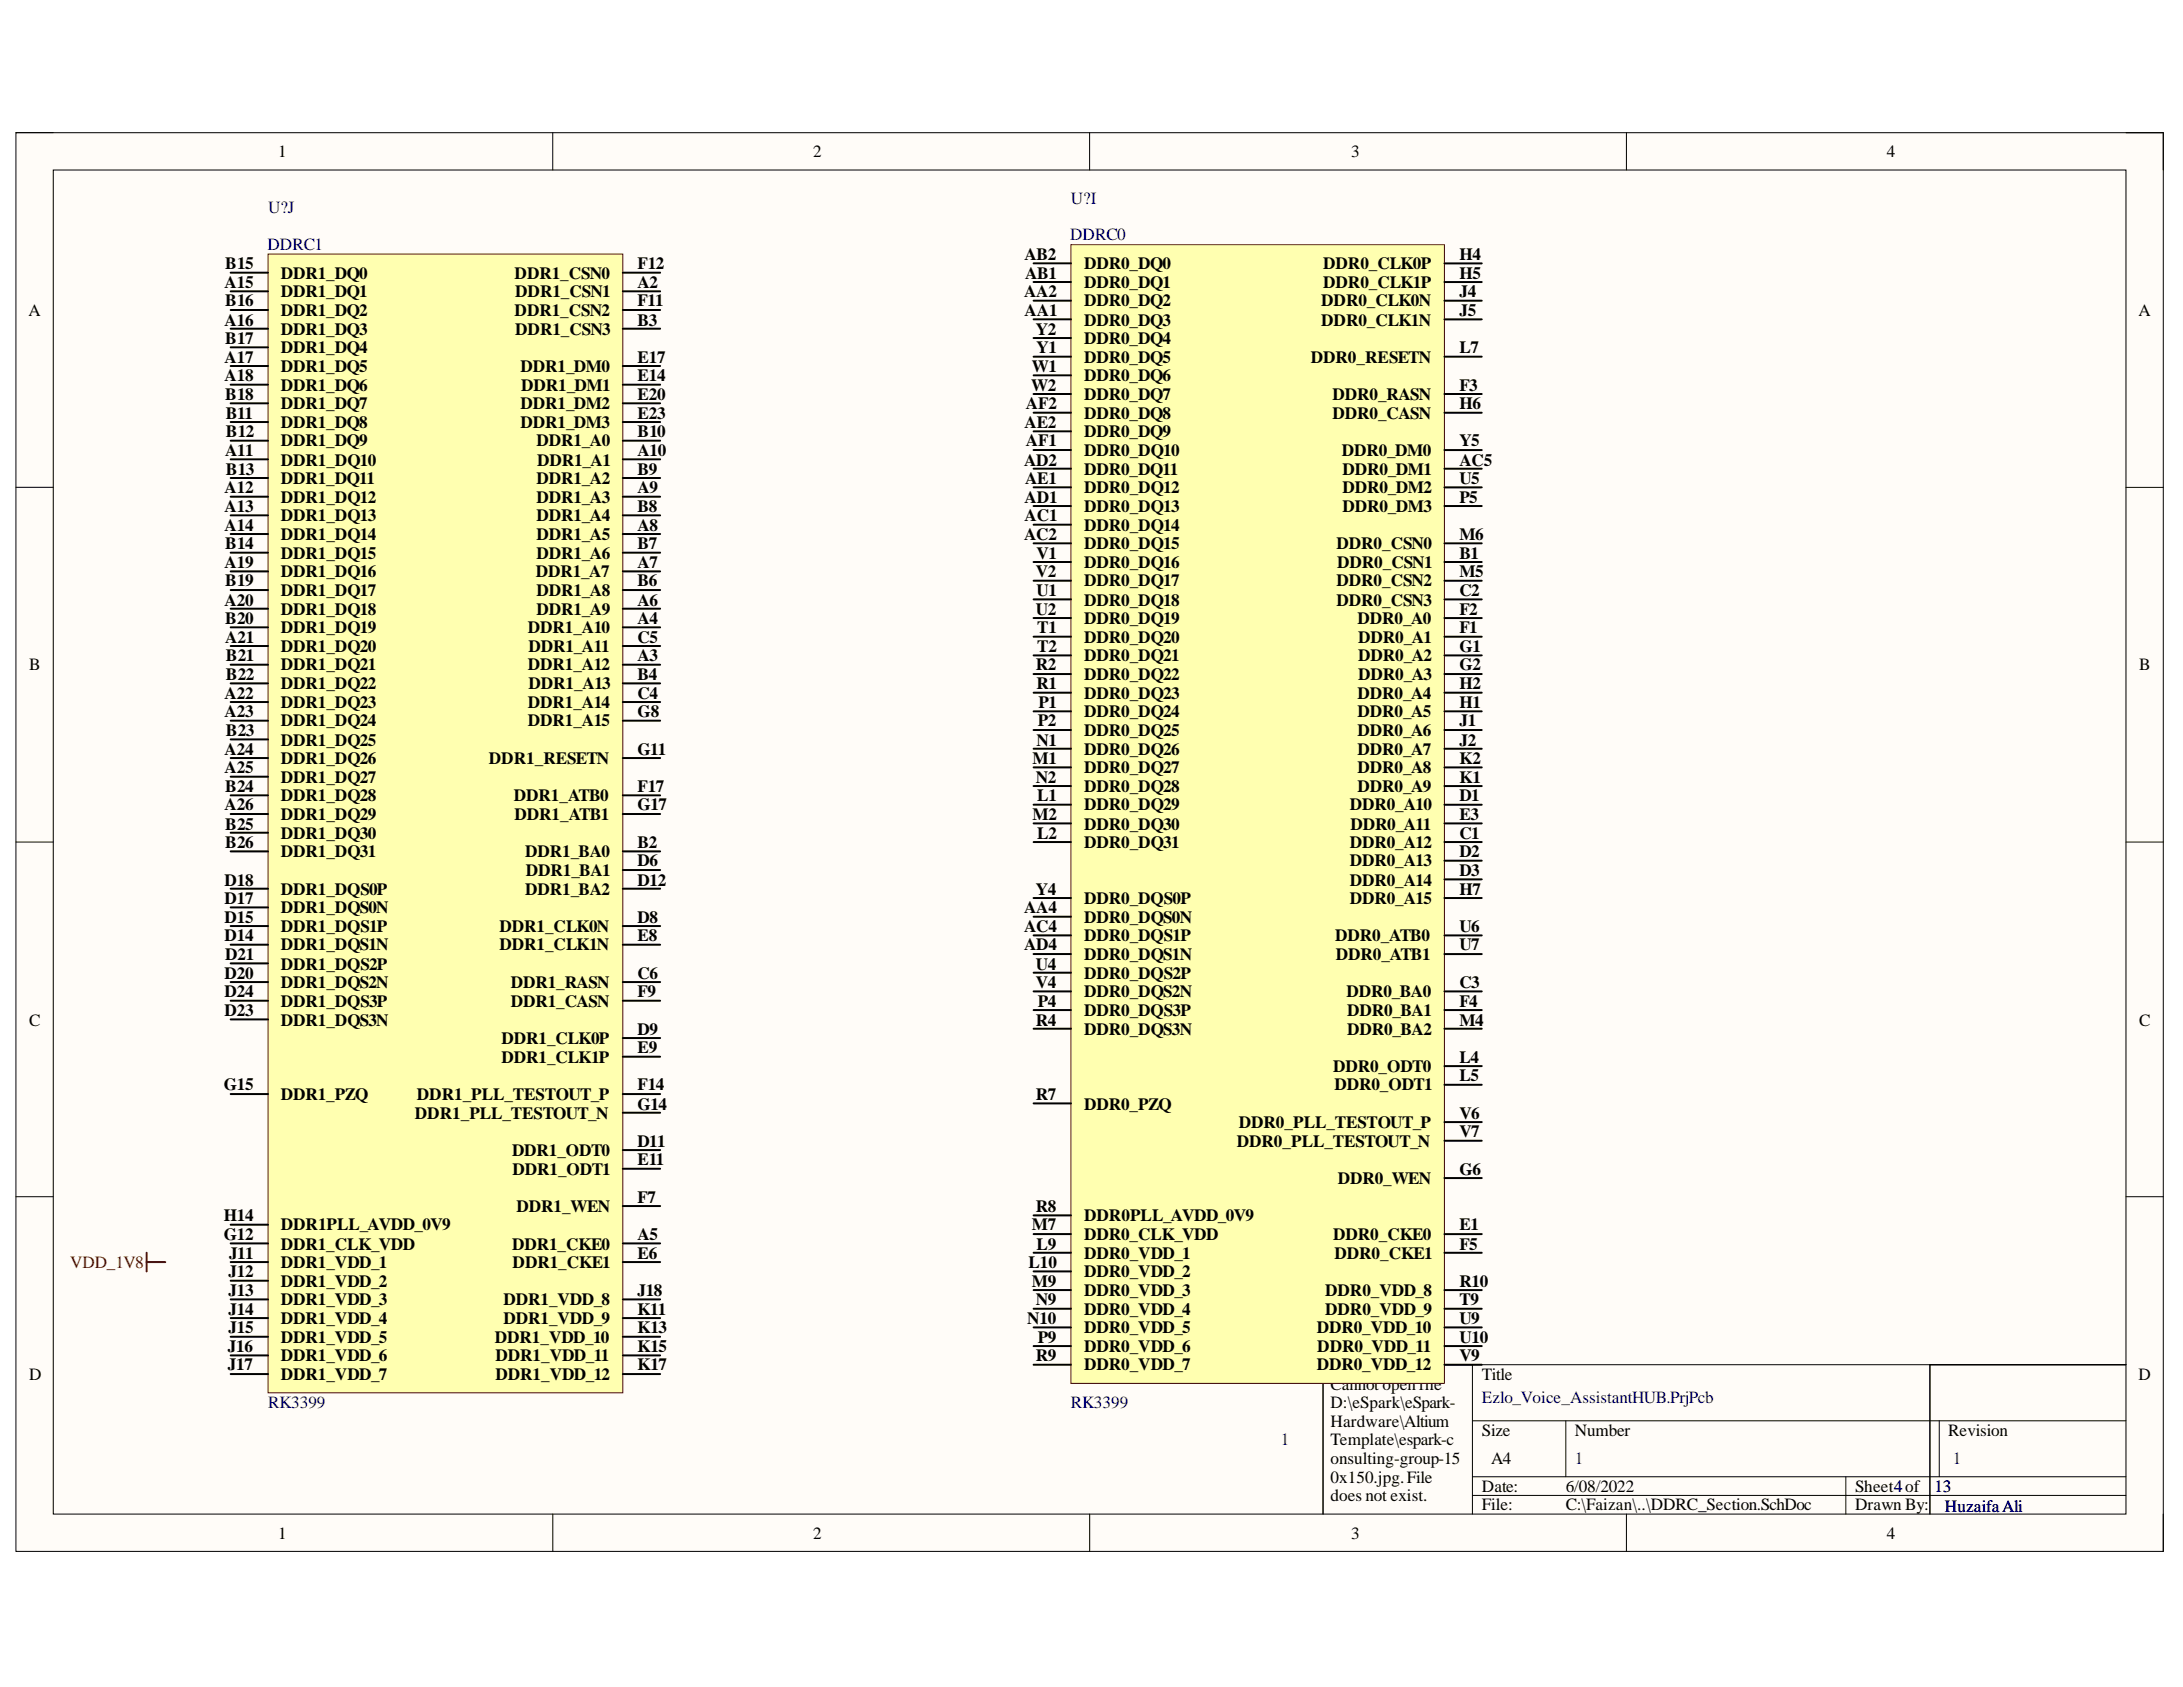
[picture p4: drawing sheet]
<svg xmlns="http://www.w3.org/2000/svg" width="279mm" height="216mm" viewBox="0 0 279 216" stroke-linecap="round" stroke-linejoin="round" font-family="sans-serif">
<defs><g id="words">
<g font-size="2.2">
<text x="35.6" y="20.1">1</text>
<text x="104.1" y="20.1">2</text>
<text x="172.9" y="20.1">3</text>
<text x="241.5" y="20.1">4</text>
<text x="28.8" y="34.5">B15</text>
<text x="35.9" y="35.7">DDR1_DQ0</text>
<text x="65.9" y="35.7">DDR1_CSN0</text>
<text x="81.6" y="34.5">F12</text>
<text x="131.1" y="33.3">AB2</text>
<text x="131.2" y="35.7">AB1</text>
<text x="138.8" y="34.5">DDR0_DQ0</text>
<text x="169.4" y="34.5">DDR0_CLK0P</text>
<text x="186.8" y="33.3">H4</text>
<text x="186.8" y="35.7">H5</text>
<text x="3.6" y="40.4">A</text>
<text x="28.7" y="36.8">A15</text>
<text x="28.7" y="41.7">A16</text>
<text x="28.8" y="39.2">B16</text>
<text x="35.9" y="38">DDR1_DQ1</text>
<text x="35.9" y="40.4">DDR1_DQ2</text>
<text x="65.9" y="40.4">DDR1_CSN2</text>
<text x="66" y="38">DDR1_CSN1</text>
<text x="81.6" y="36.8">A2</text>
<text x="81.6" y="39.2">F11</text>
<text x="81.6" y="41.7">B3</text>
<text x="131.1" y="38">AA2</text>
<text x="131.1" y="40.4">AA1</text>
<text x="138.8" y="36.8">DDR0_DQ1</text>
<text x="138.8" y="39.2">DDR0_DQ2</text>
<text x="138.8" y="41.7">DDR0_DQ3</text>
<text x="169.1" y="39.2">DDR0_CLK0N</text>
<text x="169.1" y="41.7">DDR0_CLK1N</text>
<text x="169.4" y="36.8">DDR0_CLK1P</text>
<text x="186.8" y="38">J4</text>
<text x="186.8" y="40.4">J5</text>
<text x="273.7" y="40.4">A</text>
<text x="28.7" y="46.4">A17</text>
<text x="28.8" y="44">B17</text>
<text x="35.9" y="42.8">DDR1_DQ3</text>
<text x="35.9" y="45.2">DDR1_DQ4</text>
<text x="35.9" y="47.6">DDR1_DQ5</text>
<text x="66" y="42.8">DDR1_CSN3</text>
<text x="66.6" y="47.6">DDR1_DM0</text>
<text x="81.6" y="46.4">E17</text>
<text x="132.1" y="47.6">W1</text>
<text x="132.6" y="42.8">Y2</text>
<text x="132.7" y="45.2">Y1</text>
<text x="138.8" y="44">DDR0_DQ4</text>
<text x="138.8" y="46.4">DDR0_DQ5</text>
<text x="167.8" y="46.4">DDR0_RESETN</text>
<text x="186.8" y="45.2">L7</text>
<text x="28.7" y="48.8">A18</text>
<text x="28.8" y="51.2">B18</text>
<text x="28.9" y="53.6">B11</text>
<text x="35.9" y="50">DDR1_DQ6</text>
<text x="35.9" y="52.4">DDR1_DQ7</text>
<text x="66.6" y="52.4">DDR1_DM2</text>
<text x="66.7" y="50">DDR1_DM1</text>
<text x="81.6" y="48.8">E14</text>
<text x="81.6" y="51.2">E20</text>
<text x="81.6" y="53.6">E23</text>
<text x="131.3" y="52.4">AF2</text>
<text x="132" y="50">W2</text>
<text x="138.8" y="48.8">DDR0_DQ6</text>
<text x="138.8" y="51.2">DDR0_DQ7</text>
<text x="138.8" y="53.6">DDR0_DQ8</text>
<text x="170.5" y="51.2">DDR0_RASN</text>
<text x="170.5" y="53.6">DDR0_CASN</text>
<text x="186.8" y="50">F3</text>
<text x="186.8" y="52.4">H6</text>
<text x="28.8" y="58.3">A11</text>
<text x="28.9" y="55.9">B12</text>
<text x="35.9" y="54.8">DDR1_DQ8</text>
<text x="35.9" y="57.1">DDR1_DQ9</text>
<text x="35.9" y="59.6">DDR1_DQ10</text>
<text x="66.6" y="54.8">DDR1_DM3</text>
<text x="68.7" y="57.1">DDR1_A0</text>
<text x="68.7" y="59.6">DDR1_A1</text>
<text x="81.6" y="55.9">B10</text>
<text x="81.6" y="58.3">A10</text>
<text x="131.1" y="59.6">AD2</text>
<text x="131.1" y="54.8">AE2</text>
<text x="131.3" y="57.1">AF1</text>
<text x="138.8" y="55.9">DDR0_DQ9</text>
<text x="138.8" y="58.3">DDR0_DQ10</text>
<text x="171.7" y="58.3">DDR0_DM0</text>
<text x="186.8" y="57.1">Y5</text>
<text x="186.8" y="59.6">AC5</text>
<text x="28.7" y="63.1">A12</text>
<text x="28.7" y="65.5">A13</text>
<text x="28.9" y="60.8">B13</text>
<text x="35.9" y="62">DDR1_DQ11</text>
<text x="35.9" y="64.3">DDR1_DQ12</text>
<text x="68.7" y="62">DDR1_A2</text>
<text x="68.7" y="64.3">DDR1_A3</text>
<text x="81.6" y="60.8">B9</text>
<text x="81.6" y="63.1">A9</text>
<text x="81.6" y="65.5">B8</text>
<text x="131.1" y="64.3">AD1</text>
<text x="131.2" y="62">AE1</text>
<text x="138.8" y="60.8">DDR0_DQ11</text>
<text x="138.8" y="63.1">DDR0_DQ12</text>
<text x="138.8" y="65.5">DDR0_DQ13</text>
<text x="171.8" y="60.8">DDR0_DM1</text>
<text x="171.8" y="63.1">DDR0_DM2</text>
<text x="171.8" y="65.5">DDR0_DM3</text>
<text x="186.8" y="62">U5</text>
<text x="186.8" y="64.3">P5</text>
<text x="28.7" y="68">A14</text>
<text x="28.8" y="70.3">B14</text>
<text x="35.9" y="66.7">DDR1_DQ13</text>
<text x="35.9" y="69.1">DDR1_DQ14</text>
<text x="35.9" y="71.5">DDR1_DQ15</text>
<text x="68.7" y="66.7">DDR1_A4</text>
<text x="68.7" y="69.1">DDR1_A5</text>
<text x="68.7" y="71.5">DDR1_A6</text>
<text x="81.6" y="68">A8</text>
<text x="81.6" y="70.3">B7</text>
<text x="131.1" y="69.1">AC2</text>
<text x="131.1" y="66.7">AC1</text>
<text x="132.7" y="71.5">V1</text>
<text x="138.8" y="68">DDR0_DQ14</text>
<text x="138.8" y="70.3">DDR0_DQ15</text>
<text x="171.1" y="70.3">DDR0_CSN0</text>
<text x="186.8" y="69.1">M6</text>
<text x="186.8" y="71.5">B1</text>
<text x="28.7" y="72.7">A19</text>
<text x="28.7" y="77.5">A20</text>
<text x="28.8" y="75.1">B19</text>
<text x="35.9" y="73.9">DDR1_DQ16</text>
<text x="35.9" y="76.2">DDR1_DQ17</text>
<text x="68.6" y="73.9">DDR1_A7</text>
<text x="68.7" y="76.2">DDR1_A8</text>
<text x="81.6" y="72.7">A7</text>
<text x="81.6" y="75.1">B6</text>
<text x="81.6" y="77.5">A6</text>
<text x="132.6" y="73.9">V2</text>
<text x="132.7" y="76.2">U1</text>
<text x="138.8" y="72.7">DDR0_DQ16</text>
<text x="138.8" y="75.1">DDR0_DQ17</text>
<text x="138.8" y="77.5">DDR0_DQ18</text>
<text x="171.1" y="75.1">DDR0_CSN2</text>
<text x="171.1" y="77.5">DDR0_CSN3</text>
<text x="171.1" y="72.7">DDR0_CSN1</text>
<text x="186.8" y="73.9">M5</text>
<text x="186.8" y="76.2">C2</text>
<text x="28.8" y="79.9">B20</text>
<text x="28.8" y="82.2">A21</text>
<text x="35.9" y="78.7">DDR1_DQ18</text>
<text x="35.9" y="81.1">DDR1_DQ19</text>
<text x="35.9" y="83.4">DDR1_DQ20</text>
<text x="67.6" y="81.1">DDR1_A10</text>
<text x="67.6" y="83.4">DDR1_A11</text>
<text x="68.7" y="78.7">DDR1_A9</text>
<text x="81.6" y="79.9">A4</text>
<text x="81.6" y="82.2">C5</text>
<text x="132.6" y="78.7">U2</text>
<text x="132.8" y="81.1">T1</text>
<text x="132.8" y="83.4">T2</text>
<text x="138.8" y="79.9">DDR0_DQ19</text>
<text x="138.8" y="82.2">DDR0_DQ20</text>
<text x="173.8" y="79.9">DDR0_A0</text>
<text x="173.8" y="82.2">DDR0_A1</text>
<text x="186.8" y="78.7">F2</text>
<text x="186.8" y="81.1">F1</text>
<text x="186.8" y="83.4">G1</text>
<text x="3.7" y="85.8">B</text>
<text x="28.7" y="89.4">A22</text>
<text x="28.9" y="84.6">B21</text>
<text x="28.9" y="87.1">B22</text>
<text x="35.9" y="85.8">DDR1_DQ21</text>
<text x="35.9" y="88.2">DDR1_DQ22</text>
<text x="67.6" y="85.8">DDR1_A12</text>
<text x="67.6" y="88.2">DDR1_A13</text>
<text x="81.6" y="84.6">A3</text>
<text x="81.6" y="87.1">B4</text>
<text x="81.6" y="89.4">C4</text>
<text x="132.6" y="85.8">R2</text>
<text x="132.7" y="88.2">R1</text>
<text x="138.8" y="84.6">DDR0_DQ21</text>
<text x="138.8" y="87.1">DDR0_DQ22</text>
<text x="138.8" y="89.4">DDR0_DQ23</text>
<text x="173.8" y="89.4">DDR0_A4</text>
<text x="173.8" y="84.6">DDR0_A2</text>
<text x="173.8" y="87.1">DDR0_A3</text>
<text x="186.8" y="85.8">G2</text>
<text x="186.8" y="88.2">H2</text>
<text x="273.8" y="85.8">B</text>
<text x="28.7" y="91.8">A23</text>
<text x="28.9" y="94.2">B23</text>
<text x="35.9" y="90.6">DDR1_DQ23</text>
<text x="35.9" y="93">DDR1_DQ24</text>
<text x="35.9" y="95.4">DDR1_DQ25</text>
<text x="67.6" y="90.6">DDR1_A14</text>
<text x="67.6" y="93">DDR1_A15</text>
<text x="81.6" y="91.8">G8</text>
<text x="132.7" y="95.4">N1</text>
<text x="132.8" y="93">P2</text>
<text x="132.9" y="90.6">P1</text>
<text x="138.8" y="91.8">DDR0_DQ24</text>
<text x="138.8" y="94.2">DDR0_DQ25</text>
<text x="173.8" y="91.8">DDR0_A5</text>
<text x="173.8" y="94.2">DDR0_A6</text>
<text x="186.8" y="90.6">H1</text>
<text x="186.8" y="93">J1</text>
<text x="186.8" y="95.4">J2</text>
<text x="28.7" y="96.6">A24</text>
<text x="28.7" y="99">A25</text>
<text x="28.8" y="101.3">B24</text>
<text x="35.9" y="97.8">DDR1_DQ26</text>
<text x="35.9" y="100.2">DDR1_DQ27</text>
<text x="62.6" y="97.8">DDR1_RESETN</text>
<text x="81.6" y="96.6">G11</text>
<text x="81.6" y="101.3">F17</text>
<text x="132.2" y="97.8">M1</text>
<text x="132.6" y="100.2">N2</text>
<text x="138.8" y="96.6">DDR0_DQ26</text>
<text x="138.8" y="99">DDR0_DQ27</text>
<text x="138.8" y="101.3">DDR0_DQ28</text>
<text x="173.8" y="96.6">DDR0_A7</text>
<text x="173.8" y="99">DDR0_A8</text>
<text x="173.8" y="101.3">DDR0_A9</text>
<text x="186.8" y="97.8">K2</text>
<text x="186.8" y="100.2">K1</text>
<text x="28.7" y="103.7">A26</text>
<text x="28.8" y="106.2">B25</text>
<text x="35.9" y="102.5">DDR1_DQ28</text>
<text x="35.9" y="105">DDR1_DQ29</text>
<text x="35.9" y="107.3">DDR1_DQ30</text>
<text x="65.8" y="102.5">DDR1_ATB0</text>
<text x="65.9" y="105">DDR1_ATB1</text>
<text x="81.6" y="103.7">G17</text>
<text x="132.2" y="105">M2</text>
<text x="132.8" y="102.5">L1</text>
<text x="132.8" y="107.3">L2</text>
<text x="138.8" y="103.7">DDR0_DQ29</text>
<text x="138.8" y="106.2">DDR0_DQ30</text>
<text x="172.7" y="103.7">DDR0_A10</text>
<text x="172.8" y="106.2">DDR0_A11</text>
<text x="186.8" y="102.5">D1</text>
<text x="186.8" y="105">E3</text>
<text x="186.8" y="107.3">C1</text>
<text x="28.7" y="113.3">D18</text>
<text x="28.8" y="108.5">B26</text>
<text x="35.9" y="109.7">DDR1_DQ31</text>
<text x="67.2" y="109.7">DDR1_BA0</text>
<text x="67.3" y="112.1">DDR1_BA1</text>
<text x="81.6" y="108.5">B2</text>
<text x="81.6" y="110.9">D6</text>
<text x="81.6" y="113.3">D12</text>
<text x="138.8" y="108.5">DDR0_DQ31</text>
<text x="172.7" y="108.5">DDR0_A12</text>
<text x="172.7" y="110.9">DDR0_A13</text>
<text x="172.7" y="113.3">DDR0_A14</text>
<text x="186.8" y="109.7">D2</text>
<text x="186.8" y="112.1">D3</text>
<text x="28.7" y="115.7">D17</text>
<text x="28.7" y="118.1">D15</text>
<text x="35.9" y="114.5">DDR1_DQS0P</text>
<text x="35.9" y="116.9">DDR1_DQS0N</text>
<text x="35.9" y="119.3">DDR1_DQS1P</text>
<text x="63.9" y="119.3">DDR1_CLK0N</text>
<text x="67.2" y="114.5">DDR1_BA2</text>
<text x="81.6" y="118.1">D8</text>
<text x="131.1" y="116.9">AA4</text>
<text x="131.1" y="119.3">AC4</text>
<text x="132.6" y="114.5">Y4</text>
<text x="138.8" y="115.7">DDR0_DQS0P</text>
<text x="138.8" y="118.1">DDR0_DQS0N</text>
<text x="172.7" y="115.7">DDR0_A15</text>
<text x="186.8" y="114.5">H7</text>
<text x="186.8" y="119.3">U6</text>
<text x="28.7" y="120.4">D14</text>
<text x="28.7" y="125.3">D20</text>
<text x="28.8" y="122.9">D21</text>
<text x="35.9" y="121.6">DDR1_DQS1N</text>
<text x="35.9" y="124.1">DDR1_DQS2P</text>
<text x="63.9" y="121.6">DDR1_CLK1N</text>
<text x="81.6" y="120.4">E8</text>
<text x="81.6" y="125.3">C6</text>
<text x="131.1" y="121.6">AD4</text>
<text x="132.6" y="124.1">U4</text>
<text x="138.8" y="120.4">DDR0_DQS1P</text>
<text x="138.8" y="122.9">DDR0_DQS1N</text>
<text x="138.8" y="125.3">DDR0_DQS2P</text>
<text x="170.9" y="120.4">DDR0_ATB0</text>
<text x="171" y="122.9">DDR0_ATB1</text>
<text x="186.8" y="121.6">U7</text>
<text x="3.7" y="131.3">C</text>
<text x="28.7" y="127.6">D24</text>
<text x="28.7" y="130">D23</text>
<text x="35.9" y="126.4">DDR1_DQS2N</text>
<text x="35.9" y="128.8">DDR1_DQS3P</text>
<text x="35.9" y="131.3">DDR1_DQS3N</text>
<text x="65.4" y="126.4">DDR1_RASN</text>
<text x="65.4" y="128.8">DDR1_CASN</text>
<text x="81.6" y="127.6">F9</text>
<text x="132.6" y="126.4">V4</text>
<text x="132.6" y="131.3">R4</text>
<text x="132.8" y="128.8">P4</text>
<text x="138.8" y="127.6">DDR0_DQS2N</text>
<text x="138.8" y="130">DDR0_DQS3P</text>
<text x="172.3" y="127.6">DDR0_BA0</text>
<text x="172.4" y="130">DDR0_BA1</text>
<text x="186.8" y="126.4">C3</text>
<text x="186.8" y="128.8">F4</text>
<text x="186.8" y="131.3">M4</text>
<text x="273.8" y="131.3">C</text>
<text x="64.2" y="133.6">DDR1_CLK0P</text>
<text x="64.2" y="136">DDR1_CLK1P</text>
<text x="81.6" y="132.4">D9</text>
<text x="81.6" y="134.8">E9</text>
<text x="138.8" y="132.4">DDR0_DQS3N</text>
<text x="170.6" y="137.2">DDR0_ODT0</text>
<text x="172.4" y="132.4">DDR0_BA2</text>
<text x="186.8" y="136">L4</text>
<text x="28.7" y="139.5">G15</text>
<text x="35.9" y="140.8">DDR1_PZQ</text>
<text x="53.1" y="143.2">DDR1_PLL_TESTOUT_N</text>
<text x="53.4" y="140.8">DDR1_PLL_TESTOUT_P</text>
<text x="81.6" y="139.5">F14</text>
<text x="81.6" y="142">G14</text>
<text x="132.6" y="140.8">R7</text>
<text x="138.8" y="142">DDR0_PZQ</text>
<text x="170.8" y="139.5">DDR0_ODT1</text>
<text x="186.8" y="138.4">L5</text>
<text x="186.8" y="143.2">V6</text>
<text x="65.5" y="147.9">DDR1_ODT0</text>
<text x="81.6" y="146.7">D11</text>
<text x="81.6" y="149.1">E11</text>
<text x="158.3" y="146.7">DDR0_PLL_TESTOUT_N</text>
<text x="158.5" y="144.4">DDR0_PLL_TESTOUT_P</text>
<text x="186.8" y="145.5">V7</text>
<text x="65.6" y="150.4">DDR1_ODT1</text>
<text x="66.1" y="155.1">DDR1_WEN</text>
<text x="81.6" y="153.9">F7</text>
<text x="132.6" y="155.1">R8</text>
<text x="171.2" y="151.5">DDR0_WEN</text>
<text x="186.8" y="150.4">G6</text>
<text x="28.7" y="156.3">H14</text>
<text x="28.7" y="158.7">G12</text>
<text x="29.3" y="161.1">J11</text>
<text x="35.9" y="157.5">DDR1PLL_AVDD_0V9</text>
<text x="35.9" y="159.9">DDR1_CLK_VDD</text>
<text x="65.5" y="159.9">DDR1_CKE0</text>
<text x="81.6" y="158.7">A5</text>
<text x="81.6" y="161.1">E6</text>
<text x="132.1" y="157.5">M7</text>
<text x="132.7" y="159.9">L9</text>
<text x="138.8" y="156.3">DDR0PLL_AVDD_0V9</text>
<text x="138.8" y="158.7">DDR0_CLK_VDD</text>
<text x="138.8" y="161.1">DDR0_VDD_1</text>
<text x="170.6" y="158.7">DDR0_CKE0</text>
<text x="170.8" y="161.1">DDR0_CKE1</text>
<text x="186.8" y="157.5">E1</text>
<text x="186.8" y="159.9">F5</text>
<text x="29.3" y="163.5">J12</text>
<text x="29.3" y="165.8">J13</text>
<text x="35.9" y="162.3">DDR1_VDD_1</text>
<text x="35.9" y="164.7">DDR1_VDD_2</text>
<text x="35.9" y="167">DDR1_VDD_3</text>
<text x="64.4" y="167">DDR1_VDD_8</text>
<text x="65.6" y="162.3">DDR1_CKE1</text>
<text x="81.6" y="165.8">J18</text>
<text x="131.7" y="162.3">L10</text>
<text x="132.1" y="164.7">M9</text>
<text x="132.6" y="167">N9</text>
<text x="138.8" y="163.5">DDR0_VDD_2</text>
<text x="138.8" y="165.8">DDR0_VDD_3</text>
<text x="169.6" y="165.8">DDR0_VDD_8</text>
<text x="186.8" y="164.7">R10</text>
<text x="186.8" y="167">T9</text>
<text x="29.2" y="173">J16</text>
<text x="29.3" y="168.3">J14</text>
<text x="29.3" y="170.7">J15</text>
<text x="35.9" y="169.5">DDR1_VDD_4</text>
<text x="35.9" y="171.8">DDR1_VDD_5</text>
<text x="63.3" y="171.8">DDR1_VDD_10</text>
<text x="64.4" y="169.5">DDR1_VDD_9</text>
<text x="81.6" y="168.3">K11</text>
<text x="81.6" y="170.7">K13</text>
<text x="81.6" y="173">K15</text>
<text x="131.5" y="169.5">N10</text>
<text x="132.8" y="171.8">P9</text>
<text x="138.8" y="168.3">DDR0_VDD_4</text>
<text x="138.8" y="170.7">DDR0_VDD_5</text>
<text x="138.8" y="173">DDR0_VDD_6</text>
<text x="168.5" y="170.7">DDR0_VDD_10</text>
<text x="168.6" y="173">DDR0_VDD_11</text>
<text x="169.6" y="168.3">DDR0_VDD_9</text>
<text x="186.8" y="169.5">U9</text>
<text x="186.8" y="171.8">U10</text>
<text x="3.7" y="176.7">D</text>
<text x="29.2" y="175.4">J17</text>
<text x="35.9" y="174.2">DDR1_VDD_6</text>
<text x="35.9" y="176.7">DDR1_VDD_7</text>
<text x="63.4" y="174.2">DDR1_VDD_11</text>
<text x="63.4" y="176.7">DDR1_VDD_12</text>
<text x="81.6" y="175.4">K17</text>
<text x="132.6" y="174.2">R9</text>
<text x="138.8" y="175.4">DDR0_VDD_7</text>
<text x="168.5" y="175.4">DDR0_VDD_12</text>
<text x="170.3" y="177.8">Cannot openfile</text>
<text x="186.8" y="174.2">V9</text>
<text x="189.7" y="176.7">Title</text>
<text x="273.7" y="176.7">D</text>
<text x="170.3" y="180.2">D:\eSpark\eSpark-</text>
<text x="170.3" y="182.6">Hardware\Altium</text>
<text x="170.3" y="184.9">Template\espark-c</text>
<text x="189.7" y="183.8">Size</text>
<text x="201.6" y="183.8">Number</text>
<text x="249.4" y="183.8">Revision</text>
<text x="170.3" y="187.4">onsulting-group-15</text>
<text x="170.3" y="189.8">0x150.jpg.File</text>
<text x="189.7" y="190.9">Date:</text>
<text x="190.8" y="187.4">A4</text>
<text x="200.4" y="190.9">6/08/2022</text>
<text x="237.4" y="190.9">Sheet4of</text>
<text x="35.6" y="196.9">1</text>
<text x="104.1" y="196.9">2</text>
<text x="170.3" y="192.1">does not exist.</text>
<text x="172.9" y="196.9">3</text>
<text x="189.7" y="193.3">File:</text>
<text x="200.4" y="193.3">C:\Faizan\..\DDRC_Section.SchDoc</text>
<text x="237.4" y="193.3">Drawn By:</text>
<text x="241.5" y="196.9">4</text>
</g>
<g font-size="2.2" fill="#000080">
<text x="34.3" y="27.3">U?J</text>
<text x="137.1" y="26.1">U?I</text>
<text x="34.2" y="31.9">DDRC1</text>
<text x="137" y="30.8">DDRC0</text>
<text x="189.7" y="179.6">Ezlo_Voice_AssistantHUB.PrjPcb</text>
<text x="34.3" y="180.2">RK3399</text>
<text x="137.1" y="180.2">RK3399</text>
<text x="164" y="184.9">1</text>
<text x="201.6" y="187.4">1</text>
<text x="242.4" y="190.9">4</text>
<text x="247.6" y="190.9">13</text>
<text x="249.9" y="187.4">1</text>
<text x="248.9" y="193.6">Huzaifa Ali</text>
</g>
<text font-size="2.2" fill="#800000" x="9" y="162.3">VDD_1V8</text>
</g></defs>
<path d="M2 17h274.9v181.5h-274.9z" fill-rule="evenodd" fill="#fffcf8"/>
<path d="M2 17h274.9v181.5h-274.9z" fill="none" stroke="#000" stroke-width=".13"/>
<path d="M6.8 21.8h265.3v172h-265.3z" fill-rule="evenodd" fill="#fffcf8"/>
<g fill="none" stroke="#000" stroke-width=".13">
<path d="M2 17h4.8M70.7 17v4.8M139.5 17v4.8M208.2 17v4.8M272.1 17h4.8v4.8M6.8 21.8h265.3v172h-265.3zM2 62.4h4.8M272.1 62.4h4.8M2 107.8h4.8M272.1 107.8h4.8M2 153.2h4.8M272.1 153.2h4.8"/>
<path d="M188.5 174.7v19.1M247 174.7v19.1M272.1 174.7h-102.8v19.1M70.8 193.8v4.7M139.5 193.8v4.7M188.5 181.8h83.6M188.5 189h83.6M188.5 191.4h83.6M200.4 181.8v7.2M208.2 193.8v4.7M236.2 189v4.8M248.2 181.8v7.2"/>
<path d="M276.9 193.8v4.7"/>
</g>
<path d="M137.1 31.3h47.8v145.7h-47.8z" fill-rule="evenodd" fill="#ffffb0"/>
<path d="M137.1 31.3h47.8v145.7h-47.8z" fill="none" stroke="#800000" stroke-width=".13"/>
<g fill="none" stroke="#000" stroke-width=".25">
<path d="M132.3 33.7h4.8M132.3 36.1h4.8M132.3 38.5h4.8M184.9 33.7h4.7M184.9 36.1h4.7M184.9 38.5h4.7M132.3 40.9h4.8M132.3 43.3h4.8M132.3 45.6h4.8M132.3 48h4.8M132.3 50.4h4.8M132.3 52.8h4.8"/>
<path d="M132.3 55.2h4.8M132.3 57.6h4.8M132.3 60h4.8M184.9 40.9h4.7M184.9 45.6h4.7M184.9 50.4h4.7M184.9 52.8h4.7M184.9 57.6h4.7M184.9 60h4.7M132.3 62.4h4.8M132.3 64.8h4.8M132.3 67.1h4.8"/>
<path d="M132.3 69.5h4.8M132.3 71.9h4.8M132.3 74.3h4.8M132.3 76.7h4.8M132.3 79.1h4.8M184.9 62.4h4.7M184.9 64.8h4.7M184.9 69.5h4.7M184.9 71.9h4.7M184.9 74.3h4.7M184.9 76.7h4.7M184.9 79.1h4.7"/>
<path d="M132.3 81.5h4.8M132.3 83.9h4.8M132.3 86.3h4.8M132.3 88.7h4.8M132.3 91h4.8M132.3 93.4h4.8M132.3 95.8h4.8M132.3 98.2h4.8M184.9 81.5h4.7M184.9 83.9h4.7M184.9 86.3h4.7M184.9 88.7h4.7"/>
<path d="M184.9 91h4.7M184.9 93.4h4.7M184.9 95.8h4.7M184.9 98.2h4.7M132.3 100.6h4.8M132.3 103h4.8M132.3 105.4h4.8M132.3 107.8h4.8M132.3 114.9h4.8M132.3 117.3h4.8M132.3 119.7h4.8M184.9 100.6h4.7"/>
<path d="M184.9 103h4.7M184.9 105.4h4.7M184.9 107.8h4.7M184.9 114.9h4.7M184.9 119.7h4.7M184.9 110.2h4.7M184.9 112.5h4.7M132.3 122.1h4.8M132.3 124.5h4.8M132.3 126.9h4.8M132.3 129.3h4.8M132.3 131.7h4.8"/>
<path d="M184.9 122.1h4.7M184.9 126.9h4.7M184.9 129.3h4.7M184.9 131.7h4.7M184.9 136.4h4.7M184.9 138.8h4.7M132.3 141.2h4.8M132.3 155.5h4.8M132.3 157.9h4.8M184.9 157.9h4.7M184.9 143.6h4.7M184.9 146h4.7"/>
<path d="M184.9 150.8h4.7M132.3 160.3h4.8M132.3 162.7h4.8M132.3 165.1h4.8M132.3 167.5h4.8M132.3 169.9h4.8M132.3 172.3h4.8M132.3 174.7h4.8M184.9 160.3h4.7M184.9 165.1h4.7M184.9 167.5h4.7M184.9 169.9h4.7"/>
<path d="M184.9 172.3h4.7M184.9 174.7h4.7"/>
</g>
<path d="M34.3 32.5h45.4v145.7h-45.4z" fill-rule="evenodd" fill="#ffffb0"/>
<path d="M34.3 32.5h45.4v145.7h-45.4z" fill="none" stroke="#800000" stroke-width=".13"/>
<g fill="none" stroke="#000" stroke-width=".25">
<path d="M29.5 34.9h4.8M29.5 37.3h4.8M29.5 39.7h4.8M79.7 34.9h4.8M79.7 37.3h4.8M79.7 39.7h4.8M29.5 42.1h4.8M29.5 44.5h4.8M29.5 46.8h4.8M29.5 49.2h4.8M29.5 51.6h4.8M29.5 54h4.8"/>
<path d="M29.5 56.4h4.8M29.5 58.8h4.8M79.7 42.1h4.8M79.7 46.8h4.8M79.7 49.2h4.8M79.7 51.6h4.8M79.7 54h4.8M79.7 56.4h4.8M79.7 58.8h4.8M29.5 61.2h4.8M29.5 63.6h4.8M29.5 66h4.8"/>
<path d="M29.5 68.3h4.8M29.5 70.7h4.8M29.5 73.1h4.8M29.5 75.5h4.8M29.5 77.9h4.8M79.7 61.2h4.8M79.7 63.6h4.8M79.7 66h4.8M79.7 68.3h4.8M79.7 70.7h4.8M79.7 73.1h4.8M79.7 75.5h4.8"/>
<path d="M79.7 77.9h4.8M29.5 80.3h4.8M29.5 82.7h4.8M29.5 85.1h4.8M29.5 87.5h4.8M29.5 89.8h4.8M29.5 92.2h4.8M29.5 94.6h4.8M29.5 97h4.8M29.5 99.4h4.8M79.7 80.3h4.8M79.7 82.7h4.8"/>
<path d="M79.7 85.1h4.8M79.7 87.5h4.8M79.7 89.8h4.8M79.7 92.2h4.8M79.7 97h4.8M29.5 101.8h4.8M29.5 104.2h4.8M29.5 106.6h4.8M29.5 109h4.8M29.5 113.7h4.8M29.5 116.1h4.8M29.5 118.5h4.8"/>
<path d="M79.7 101.8h4.8M79.7 104.2h4.8M79.7 109h4.8M79.7 113.7h4.8M79.7 118.5h4.8M79.7 111.3h4.8M29.5 120.9h4.8M29.5 123.3h4.8M29.5 125.7h4.8M29.5 128.1h4.8M29.5 130.5h4.8M79.7 120.9h4.8"/>
<path d="M79.7 125.7h4.8M79.7 128.1h4.8M79.7 132.8h4.8M79.7 135.2h4.8M29.5 140h4.8M29.5 156.7h4.8M29.5 159.1h4.8M79.7 140h4.8M79.7 159.1h4.8M79.7 142.4h4.8M79.7 147.2h4.8M79.7 149.6h4.8"/>
<path d="M79.7 154.3h4.8M29.5 161.5h4.8M29.5 163.9h4.8M29.5 166.3h4.8M29.5 168.7h4.8M29.5 171.1h4.8M29.5 173.5h4.8M29.5 175.9h4.8M79.7 161.5h4.8M79.7 166.3h4.8M79.7 168.7h4.8M79.7 171.1h4.8"/>
<path d="M79.7 173.5h4.8M79.7 175.9h4.8"/>
</g>
<path d="M18.8 160.3v2.4M18.8 161.5h2.4" fill="none" stroke="#800000" stroke-width=".25"/>
<use href="#words"/>
</svg>
